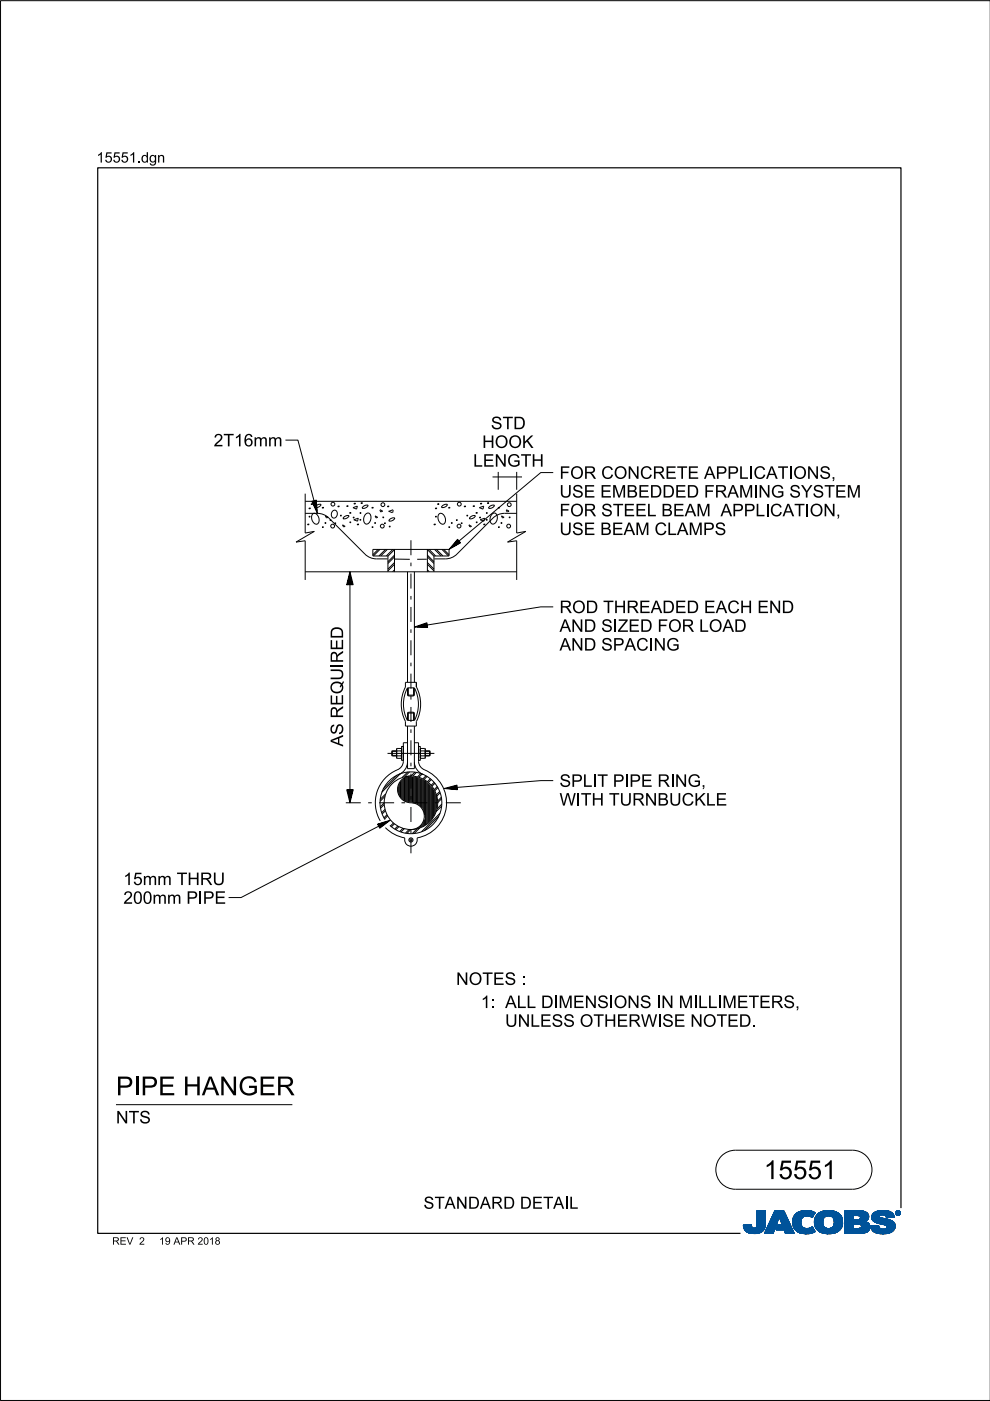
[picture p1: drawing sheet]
<svg xmlns="http://www.w3.org/2000/svg" width="210mm" height="297mm" viewBox="0 0 210 297" stroke-linecap="round" stroke-linejoin="round" font-family="sans-serif">
<defs><g id="words">
<g font-size="4">
<text x="24.6" y="232.2">PI</text>
<text x="29.8" y="232.2">PE H</text>
<text x="42.8" y="232.2">AN</text>
<text x="50.5" y="232.2">GER</text>
<text x="162" y="250">15551</text>
</g>
<g font-size="2.6">
<text x="45.3" y="94.6">2T16mm</text>
<text x="102.2" y="95">H</text>
<text x="104.1" y="91">STD</text>
<text x="104.9" y="95">OOK</text>
<text x="100.3" y="98.9">LEN</text>
<text x="107.5" y="98.9">GTH</text>
<text x="118.6" y="101.5">FOR CON</text>
<text x="135.7" y="101.5">CRETE APPLI</text>
<text x="159.8" y="101.5">CATI</text>
<text x="168.2" y="101.5">ON</text>
<text x="173.7" y="101.5">S,</text>
<text x="118.6" y="105.5">USE EM</text>
<text x="132.8" y="105.5">BEDDED FRAM</text>
<text x="159.8" y="105.5">I</text>
<text x="163.5" y="105.5">G SYSTEM</text>
<text x="118.6" y="113.4">USE BEAM</text>
<text x="118.6" y="109.5">FOR STEELBEAM</text>
<text x="138.8" y="113.4">CLAM</text>
<text x="149.1" y="113.4">PS</text>
<text x="152.8" y="109.5">APPLI</text>
<text x="163.3" y="109.5">CATI</text>
<text x="171.7" y="109.5">ON</text>
<text x="177.2" y="109.5">,</text>
<text x="118.6" y="130">ROD TH</text>
<text x="132.8" y="130">READED EACH</text>
<text x="160.6" y="130">EN</text>
<text x="165.7" y="130">D</text>
<text x="118.6" y="137.9">AN</text>
<text x="118.6" y="134">AN</text>
<text x="123.8" y="137.9">D SPACI</text>
<text x="123.8" y="134">D SI</text>
<text x="131" y="134">ZED FOR LOAD</text>
<text x="138.6" y="137.9">N</text>
<text x="141.2" y="137.9">G</text>
<text x="72.8" y="158.3" transform="rotate(-90 72.8 158.3)">AS REQUIRED</text>
<text x="118.6" y="166.8">SPLI</text>
<text x="126.6" y="166.8">T PI</text>
<text x="133.4" y="166.8">PE RI</text>
<text x="143.1" y="166.8">N</text>
<text x="145.8" y="166.8">G,</text>
<text x="123.1" y="170.8">TH</text>
<text x="129.1" y="170.8">TURN</text>
<text x="139.4" y="170.8">BUCKLE</text>
<text x="26.1" y="191.6">200mm PI</text>
<text x="26.1" y="187.6">15mm TH</text>
<text x="42.4" y="187.6">RU</text>
<text x="43" y="191.6">PE</text>
<text x="96.7" y="208.8">N</text>
<text x="99.4" y="208.8">OTES :</text>
<text x="102" y="213.7">1:ALLDI</text>
<text x="118.4" y="213.7">M</text>
<text x="121.5" y="213.7">EN</text>
<text x="126.6" y="213.7">SI</text>
<text x="130.1" y="213.7">ON</text>
<text x="140.2" y="213.7">N</text>
<text x="143.9" y="213.7">M</text>
<text x="148" y="213.7">L</text>
<text x="153.2" y="213.7">M</text>
<text x="156.2" y="213.7">ETERS,</text>
<text x="107.1" y="217.7">UN</text>
<text x="112.4" y="217.7">LESS OTH</text>
<text x="130.7" y="217.7">ERW I</text>
<text x="140.4" y="217.7">SE N</text>
<text x="149" y="217.7">OTED.</text>
<text x="24.6" y="238.2">N</text>
<text x="27.3" y="238.2">TS</text>
<text x="89.8" y="256.3">STAN</text>
<text x="99.2" y="256.3">DARD DETAI</text>
<text x="120.6" y="256.3">L</text>
</g>
<g font-size="2.2">
<text x="20.5" y="34.5">15551.</text>
<text x="29.9" y="34.5">dgn</text>
</g>
<g font-size="1.6">
<text x="23.8" y="263.9">REV</text>
<text x="29.5" y="263.9">2</text>
<text x="33.7" y="263.9">19APR 2018</text>
</g>
</g></defs>
<g fill="none" stroke="#00539a" stroke-width=".21">
<path d="M157.6 259.8h1.7M157.6 259.9h1.7M157.6 259.9l1.7 .1M157.6 260h1.8M158.1 259.7h1.2M159.3 259.7h-1.7l.1 .7M159.3 259.7h-.9M159.3 259.7l.1 .3M159.4 260l.1 .3M160.4 260l-.2 .3h2M160.5 259.6h1.8M160.5 259.6l-.1 .4"/>
<path d="M160.5 259.7h1.8M160.5 256.7v2.9M160.5 256.9h1.8M160.5 257.5h1.8M160.5 256.7h1.8v2.7M160.5 256.8h1.8M160.5 256.8l1.8 .1M160.5 256.9l1.8 .1M160.5 257h1.8M160.5 257.1h1.8M160.5 257.2h1.8M160.5 257.2l1.8 .1"/>
<path d="M160.5 257.3h1.8M160.5 257.4h1.8M160.5 257.4l1.8 .1M160.5 257.6h1.8M160.5 257.6l1.8 .1M160.5 257.7h1.8M160.5 257.8h1.8M160.5 257.9h1.8M160.5 258h1.8M160.5 258.1h1.8M160.5 258.1l1.8 .1M160.5 258.2h1.8"/>
<path d="M160.5 258.3h1.8M160.5 258.3l1.8 .1M160.5 258.4h1.8M160.5 258.5h1.8M160.5 258.5l1.8 .1M160.5 258.6h1.8M160.5 258.6l1.8 .1M160.5 258.7h1.8M160.5 258.8h1.8M160.5 258.9h1.8M160.5 259h1.8M160.5 259.1h1.8"/>
<path d="M160.5 259.2h1.8M160.5 259.3h1.8M160.5 259.8h1.8M162.2 260h-1.8M162.2 259.9v.3M162.2 259.9h-1.8M162.2 259.8h-1.7M162.3 259.4l-.1 .5M162.3 259.4v-2.7h-1.8v2.9M162.3 259.5h-1.8M162.3 259.6h-1.8M162.3 256.7l-1.8 .1"/>
<path d="M162.3 259.4h-1.8M163.7 258.1h3.1M163.7 258h3.1M163.7 257.9h3M163.8 257.8h2.9M163.8 257.7h2.9M163.8 257.7h2.8M163.9 257.6h2.7M163.9 257.5h2.7M164 257.4h2.5M164 257.3h2.5M164.1 257.2h2.3"/>
<path d="M164.1 257.1h2.3M164.1 257h2.3M164.2 257h2.1M164.2 256.9h2.1M164.2 256.8h2.1M164.3 256.7h1.9l2.2 4.8h-1.9l-.3-.8h-1.7l.4-1h1l-.7-1.7-1.3 3.5h-1.8zM164.5 260h-1.7M164.5 259.9l-1.7 .1M164.5 259.9h-1.7M164.5 259.8l-1.7 .1M164.6 259.8h-1.7M164.6 259.7l-1.7 .1"/>
<path d="M164.6 259.7h-1.7M164.6 259.6h-1.7M164.6 259.5l-1.6 .1M164.7 259.5h-1.7M164.7 259.4l-1.7 .1M164.7 259.4h-1.7M164.7 259.3l-1.6 .1M164.7 259.3h-1.6M164.8 259.2l-1.7 .1M164.8 259.2h-1.7M164.8 259.1l-1.6 .1M164.8 260h2.9"/>
<path d="M164.8 259.1h-1.6M164.8 259.9h2.9M164.8 259l-1.6 .1M164.9 259.9h2.7M164.9 259h-1.7M164.9 259.8h2.7M164.9 258.9h-1.6M164.9 258.8h-1.6M164.9 259.7h2.7M164.9 259.7l-.4 1 3.6 .1M165 258.7h-1.6M165 258.6l-1.6 .1"/>
<path d="M165 258.6h-1.6M165 258.5l-1.6 .1M165 258.5h-1.6M165.1 258.4l-1.6 .1M165.1 258.4h-1.6M165.1 258.3l-1.6 .1M165.1 258.3h-1.6M165.1 258.2l-1.5 .1M165.1 258.2h-1.5M165.2 258.1l-1.6 .1M165.2 258.1h-1.6M165.2 258l.7 1.7h-1"/>
<path d="M165.2 258l.7 1.7M165.3 258.1h1.5M165.3 258.1l1.6 .1M165.3 258.2h1.6M165.3 258.2l1.6 .1M165.3 258.3h1.6M165.4 258.3l1.6 .1M165.4 258.4h1.6M165.4 258.4l1.6 .1M165.4 258.5h1.6M165.4 258.5l1.7 .1M165.4 258.6h1.7"/>
<path d="M165.5 258.6l1.6 .1M165.5 258.7h1.6M165.5 258.8h1.7M165.5 258.9h1.7M165.6 258.9h1.6M165.6 259h1.7M165.6 259l1.7 .1M165.6 259.1h1.7M165.6 259.1l1.7 .1M165.7 259.2h1.7M165.7 259.2l1.7 .1M165.7 259.3h1.7"/>
<path d="M165.7 259.3l1.7 .1M165.7 259.4h1.7M165.8 259.4l1.7 .1M165.8 259.5h1.7M165.8 259.5l1.7 .1M165.8 259.6h1.7M166.2 256.7l2.2 4.8M166.2 256.8l-1.9-.1-2.2 4.8h1.8l1.3-3.5M168 258.9l.4 1.5M168 258.9h1.8M168 259h1.8M168 259.1h1.8"/>
<path d="M168 259.2h1.8M168 259.2l1.8 .1M168 259.3h1.8M168 259.3l1.8 .1M168.1 259.4h1.8M168.1 259.5h1.7M168.1 259.4l1.7 .1M168.1 259.5l1.8 .1M168.1 259.6h1.8M168.1 259.7h1.8M168.1 259.7l1.8 .1M168.1 259.8h1.8"/>
<path d="M168.1 259.8l1.8 .1M168.2 260h1.8M168.2 259.9h1.8M168.3 258l-.3 .9M168.9 257.3l-.6 .7M169.1 257.1h3.6M169.2 257h3.4M169.4 256.9h3.1M169.5 256.9h2.9M169.8 256.8h2.4M169.8 259.1a1.33 1.33 0 0 0 .8 1.4 1.33 1.33 0 0 0 1.5-.3l.2-.1M169.8 259.1h-1.8"/>
<path d="M169.8 259l-1.8 .1M169.9 258.8l-1.9 .1M169.9 258.8h-1.9M169.9 258.7h-1.9M169.9 258.6h-1.8M169.9 258.6l-1.9 .1M169.9 258.5l-1.8 .1M169.9 258.5h-1.8M169.9 258.4l-1.8 .1M170 258.4h-1.9M170 258.4l-.2 .7M170 258.3l-1.8 .1"/>
<path d="M170 258.3h-1.8M170 258.2l-1.8 .1M170.1 258.2h-1.9M170.1 258.1l-.1 .3M170.1 258.1l-1.9 .1M170.2 258.1h-2M170.3 258h-2.1M170.3 256.7l-1.4 .5M170.3 256.7h1.5M170.3 256.7a4 4 0 0 1 2.5 .4M170.4 258h-2.1M170.4 257.9h-2.1"/>
<path d="M170.6 257.8l-2.3 .1M170.6 257.9l-.5 .2M170.8 257.8h-2.5M171.4 257.8h1M171.5 256.7l-1.7 .1M171.5 256.7l.6 .1M171.7 257.8h.7M171.8 257.9h.6M171.9 258h.4M172.1 258.1h.2M172.2 258.1h.1M172.3 258h-.3"/>
<path d="M172.4 257.7l-4 .1M172.5 257.7h-4.1M172.5 257.6l-4 .1M172.5 257.6h-4M172.6 257h-3.3M172.6 257.5l-4.1 .1M172.6 257.5h-4M172.6 257.4l-4 .1M172.7 257.4h-4M172.7 259h1.8M172.7 259.2h1.8M172.7 259.3h1.8"/>
<path d="M172.7 259.3l1.8 .1M172.7 259.4h1.8M172.7 257.3l-3.9 .1M172.7 259.5h1.8M172.7 259.5l1.8 .1M172.7 259.6h1.8M172.7 259.7h1.8M172.7 258.6h1.8M172.7 257.3h-3.9M172.8 259.8h1.8M172.8 257.2l-3.9 .1M172.8 259.9h1.8"/>
<path d="M172.8 259.9l.3 .6M172.8 259.8l1.8 .1M172.8 259.9l1.8 .1M172.8 257.2h-3.9M172.8 260h1.8M172.8 257.1l-.6 1.1a1.75 1.75 0 0 0-1.6-.3M172.9 257.1l-3.9 .1M173 257.8h2.3M173 257.8l-.3 1.3h1.8M173 257.8h5.3M173.1 257.7h5.2M173.1 257.7h5.1"/>
<path d="M173.1 257.6h5.1M173.2 257.6h4.9M173.2 257.5h4.8M173.4 257.4h4.6M173.4 257.4h4.5M173.5 257.3h4.4M173.6 257.2l4.2 .1M173.6 257.2h4.1M173.7 257.1l4 .1M173.8 257.1h3.8M173.9 257h3.5M174 257h3.3"/>
<path d="M174.1 256.9h3.2M174.2 256.9h2.8M174.4 256.8h2.6M174.5 259h-1.8M174.5 259.2a1.15 1.15 0 0 0 1.3 1.3M174.5 259.2l-1.8-.1 .1 .8M174.5 258.9l-1.8 .1M174.5 258.9h-1.8M174.5 258.8l-1.8 .1M174.5 258.7l-1.8 .1M174.5 258.7h-1.8M174.5 258.6l-1.8 .1"/>
<path d="M174.5 258.5l-1.8 .1M174.6 258.5h-1.9M174.6 256.8h1.9M174.6 258.4l-.1 .8M174.6 258.4h-1.8M174.6 258.4l-1.9 .1M174.6 258.3l-1.8 .1M174.6 258.3h-1.8M174.7 258.2h-1.9M174.7 258.1l-.1 .3M174.8 258.1l-2 .1M174.8 258.1h-1.9"/>
<path d="M174.9 256.7a3.2 3.2 0 0 1 3.6 1.4l.1 .8-.1 1.1M174.9 258l-1.9 .1M175 258h-2M175.1 257.9l-.4 .2M175.1 257.9h-2.1M175.2 257.9h-2.2M175.3 257.8l-.2 .1M175.5 256.7h.7M175.7 257.8h-.4M175.7 257.8l.6 .1M176 257.8h2.4M176.2 257.9h2.2"/>
<path d="M176.3 257.9l.5 .5M176.4 258h2M176.4 256.7h-1.5a2.68 2.68 0 0 0-1.9 1.1M176.5 258l2 .1M176.5 258.1h2M176.6 258.1h1.9M176.6 258.2h1.9M176.7 258.2l1.8 .1M176.7 258.3h1.8M176.7 258.3l1.9 .1M176.7 259.9h1.8M176.7 258.4h1.9"/>
<path d="M176.8 258.4l.1 .5M176.8 258.4l1.8 .1M176.8 258.5h1.8M176.8 258.6h1.8M176.9 259.4h1.8M176.9 259.2l1.8 .1M176.9 259.1h1.8M176.9 259.2h1.8M176.9 258.9v.3M176.9 259.2a1.11 1.11 0 0 1-1.1 1.3M176.9 259h1.8M176.9 258.9h1.8"/>
<path d="M176.9 258.8h1.7M176.9 258.8l1.8 .1M176.9 258.7h1.7M176.9 259.3h1.8M176.9 259.3l1.8 .1M178 257.4l-4.7 .1M178.4 257.9h-2.1l.5 .5M178.5 259.7l-1.7 .1M178.5 259.8l-1.8 .1M178.5 259.8h-1.7M178.5 260l-.2 .5M178.5 259.9l-1.8 .1"/>
<path d="M178.5 260h-1.8M178.6 259.7h-1.8M178.6 258.5l-1.8 .1M178.6 259.6h-1.8M178.6 259.5l-1.8 .1M178.6 259.5h-1.8M178.7 259.4h-1.8M179.1 259.7h1.8M179.1 259.5h5.2M179.1 256.9h4.4M179.1 257.5h5M179.1 256.8h4"/>
<path d="M179.1 256.8h3.4M179.1 257h4.5M179.1 257.1h4.7M179.1 257.1l4.7 .1M179.1 257.2h4.8M179.1 257.2l4.8 .1M179.1 257.3h4.8M179.1 257.3l4.9 .1M179.1 257.4h4.9M179.1 257.4l5 .1M179.1 257.6h5M179.1 257.6l5 .1"/>
<path d="M179.1 257.7h5M179.1 257.7l1.8 .1M179.1 257.8h1.8M179.1 257.9h1.8M179.1 258h1.8M179.1 258.1h1.8M179.1 258.2h1.8M179.1 258.3h1.8M179.1 258.4h1.8M179.1 258.5h1.8M179.1 258.5l1.8 .1M179.1 258.6h4.8"/>
<path d="M179.1 258.7h4.7M179.1 258.7h4.6M179.1 258.8h4.5M179.1 258.9h4.5M179.1 258.9h4.3M179.1 259h4.4M179.1 259l4.5 .1M179.1 259.1h4.6M179.1 259.1l4.7 .1M179.1 259.2h4.8M179.1 259.2l4.9 .1M179.1 259.3h5"/>
<path d="M179.1 259.3l5.1 .1M179.1 259.4h5.1M179.1 259.4l5.1 .1M179.1 259.5l1.8 .1M179.1 259.6h1.8M179.1 259.8h1.8M179.1 259.9h1.8M179.1 260h1.8M180.9 257.7v.9M181.8 259.5h-.9v1v-1M181.8 259.5h.2M181.8 259.5l.8 .3"/>
<path d="M182.1 257.7l2.1 .1M182.2 257.8h2M182.2 259.5l2.1 .1M182.3 258.5h1.7M182.3 258.5l-1.4 .1M182.3 257.9h1.9M182.4 257.9h1.8M182.4 257.9v.1M182.4 257.9l-.4-.2h-1.1v.9M182.4 258h1.8M182.4 258v.3M182.4 258.3l-.1 .2"/>
<path d="M182.4 259.6h1.9M182.4 258.1h1.8M182.4 258.1l1.8 .1M182.4 258.2h1.8M182.5 259.7h1.9M182.5 256.9l1.1 .1M182.5 259.7l1.9 .1M182.6 259.8h1.8M182.6 259.8v.4l-.2 .2M182.7 259.9h1.7M182.9 256.8h-3.8v4.7M183.3 256.9l-4.2-.1v4.7"/>
<path d="M183.6 257l.4 .4M183.9 259.2l.2 .2M184 258.5l-2.1 .1M184 258.5h-1.8M184 257.4l.1 .2M184.1 258.4l-.8 .6 .6 .2M184.1 258.4h-1.8M184.1 258.3l-1.7 .1M184.1 258.3h-1.7M184.1 257.6l.1 .6M184.1 258.2l-1.7 .1M184.1 259.4l.3 .5v.6"/>
<path d="M184.2 258.2l-.1 .2M184.2 258h-1.8M184.4 259.9h-1.7M184.5 260h-1.8M184.6 259.9v.2M184.6 259.9h1.7M184.6 260h1.7M184.8 258.1h1.7M184.8 258l.2 .7M184.8 258h1.7M184.8 258.3h2.5M184.8 258.3l2.8 .1"/>
<path d="M184.8 258.1l1.8 .1M184.8 258.2h2M184.8 258.4h3M184.8 258.4l3.2 .1M184.9 258.2l2.1 .1M184.9 257.6h4.6M184.9 258.5h3.4M184.9 258.5l3.6 .1M184.9 258.6h3.7M184.9 257.5h4.5M185 257.5h4.4M185 258.6l3.7 .1"/>
<path d="M185 258.7h3.9M185 258.7l.6 .4M185 257.4h4.3M185 257.4h4.4M185.1 258.7l3.9 .1M185.1 258.8h.7M185.1 257.3h4.1M185.2 258.9h.6M185.2 258.9l4.1 .1M185.3 257.2h3.9M185.3 259h4M185.3 257.1l3.8 .1"/>
<path d="M185.4 257.1h3.7M185.4 259l4 .1M185.5 257h3.5M185.5 259.1h4M185.6 259.1l3.9 .1M185.6 259.1l.5 .2M185.7 259.2h3.9M185.7 256.9h3M185.8 259.2l3.8 .1M185.8 258.9h3.4M185.9 258.8h3.2M185.9 256.8h2.7"/>
<path d="M185.9 256.8l-.8 .5-.3 .7M185.9 256.8l.7-.1a3.3 3.3 0 0 1 2.7 .6h-4.2M186 259.3h3.6M186.1 256.8h2.3M186.1 259.4h3.6M186.1 259.3l1.5 .4 .4 .2M186.3 259.8l-.5 .1M186.3 259.8l-1.7 .1M186.3 259.8v.3M186.3 259.4h3.4M186.4 257.9h-1.6M186.4 257.9l.1 .1"/>
<path d="M186.5 257.9h-1.7M186.5 257.8h-1.7M186.5 258v.1M186.5 257.8l-.1 .1M186.5 257.7h-1.6M186.5 259.4l3.2 .1M186.5 258.1l.1 .1M186.6 257.6l-1.7 .1M186.6 258.2l.4 .1M186.7 256.7h.8M186.7 259.5h3M186.8 257.6h-1.9"/>
<path d="M186.9 259.5l2.9 .1M187 258.3l1.7 .4 .9 .6M187.2 259.6h2.6M187.4 259.7h2.4M187.4 257.6h2.1M187.6 257.6l1.9 .1M187.6 259.7h2.2M187.6 257.7h2M187.7 257.7a1.07 1.07 0 0 0-1.2 .1M187.7 257.7l.1 .1M187.7 257.8h1.9M187.8 257.8h1.7"/>
<path d="M187.8 256.7h-1.3M187.8 257.8l.1 .4M187.8 257.9h1.7M187.8 257.9h1.8M187.9 258h1.7M187.9 258l1.7 .1M187.9 258.1h1.1M187.9 258.1h1.7M187.9 259.9h1.9M188 259.9l.1 .2M188 260h1.8M188.1 257h-2.6"/>
<path d="M188.2 257h.6M188.7 256.9h-2.9M189.3 257.3l.3 .8-1.7 .1M189.6 259.3l.2 .4v.6M189.8 259.9l-1.8 .1M189.8 259.8h-2.1M189.8 259.8h-1.9M189.9 257.2v.1M189.9 257.1h.1M189.9 257.2h.1M189.9 257.3h.1M189.9 257.3l.2 .3"/>
<path d="M190 257.4h.1M190 257.4l.1 .1M190 257.5h.2M190 257.2v.1M190 257.2l.2 .3M190 257.3l.2 .2M190 257.1h-.1M190 257h-.1M190.1 257h-.2M190.1 257.5l.2 .1M190.1 256.9h-.1M190.1 257.6h.6"/>
<path d="M190.2 256.8l-.1 .1M190.2 257.5l.2 .1M190.2 257.5l-.1 .1M190.2 257.6h.4M190.2 256.9h.4M190.2 256.9h.4l-.1 .3 .2 .3-.3-.3-.2 .3zM190.2 256.9v.6l.1-.3 .3 .3M190.2 257h.4M190.2 257.1h.1M190.2 257.1h.5M190.2 257.2h.5M190.2 257.2l.3 .1"/>
<path d="M190.2 257.3h.1M190.2 257.4h.1M190.2 257.4l.1 .1M190.2 256.8h-.1M190.3 257h.2v.1l-.2 .1zM190.3 257v.2M190.3 257h-.1M190.4 257.2l.2 .3M190.4 257.6h.1M190.4 256.8h-.2l-.2 .4M190.4 256.7a.5 .5 0 0 1 .5 .5 .5 .5 0 0 1-.5 .5M190.4 256.8l.4 .2v.2"/>
<path d="M190.4 256.7a.5 .5 0 0 0-.5 .5 .5 .5 0 0 0 .5 .5l-.3-.1M190.4 256.8l.3 .1 .1 .3M190.4 256.7l-.4 .2-.1 .3M190.4 256.7v.1M190.4 257.6v.1M190.4 256.7l.3 .1 .2 .4M190.4 257h-.1l.1 .2M190.4 257l.2 .1-.2 .1M190.4 257h.1M190.5 257.3h.1M190.5 257.3l.1 .1M190.5 257.2l.2 .3"/>
<path d="M190.5 257.4h.1M190.5 257.1h.2M190.5 257.4l.2 .1M190.5 257l-.1 .2M190.5 256.7h-.3M190.6 257.5h.2M190.6 256.8h.1M190.6 257.1l-.1 .1M190.7 257.1h-.1M190.7 257.1l-.2 .1M190.7 257.1l-.5-.2v.6l.1-.3M190.7 257h-.1"/>
<path d="M190.7 256.8l.1 .1M190.7 256.8h-.6M190.7 256.9h.2M190.8 257h.1M190.8 257.6h-.2M190.8 257.2v.2l-.4 .2M190.8 257.2l-.1 .3-.3 .1M190.8 257.1h.1M190.8 257.2h.1M190.9 257.4l-.2 .1M190.9 257.4h-.1M190.9 257.3l-.1 .1"/>
<path d="M190.9 257.3h-.1M190.9 257.2h.1M190.9 257.2l-.1 .3-.4 .2M190.9 257.1h-.1M157.7 260.1h1.7M157.7 260l1.7 .1M157.7 260.2h1.8M157.7 260.2l1.8 .1M157.7 260.3h1.8M157.7 260.3l1.9 .1M157.7 260.4h4.4M157.7 260.4l.4 .5"/>
<path d="M157.7 260.4l4.4 .1M157.8 260.5h4.3M157.8 260.6h4.3M157.8 260.7h4.2M157.9 260.7h4.1M157.9 260.8h4M158 260.8h3.9M158 260.9h3.9M158.1 260.9h3.3M158.1 261h3.6M158.2 261h3.5M158.3 261.1h3.2"/>
<path d="M158.4 261.2h3.1M158.5 261.2h2.9M158.6 261.3h2.7M158.7 261.4h2.4M158.8 261.4h2.1M159.1 261.5h1.6M159.5 260.3l.3 .1 .4-.1M159.7 261.5h.7M160.9 261.4h.1M161.5 260.9h.2M161.6 261.1h-3.3M162.1 260.3l-2 .1"/>
<path d="M162.2 260.2l-1.9 .1M162.2 260.2a2.25 2.25 0 0 1-2.8 1.3l-.9-.2-.4-.4M162.2 260.2h-1.9M162.2 260.1l-1.8 .1M162.2 260.1h-1.8M162.2 260l-1.8 .1M164 261.4h-1.9M164 261.3l-1.9 .1M164 261.3h-1.8M164 261.2l-1.8 .1M164 261.2h-1.8M164.1 261.1l-1.9 .1"/>
<path d="M164.1 261.1h-1.8M164.1 261l-1.8 .1M164.1 261h-1.8M164.1 260.9l-1.8 .1M164.2 260.9h-1.8M164.2 260.8l-1.8 .1M164.2 260.8h-1.8M164.2 260.7l-1.8 .1M164.2 260.7h-1.7M164.2 260.6l-1.7 .1M164.3 260.6h-1.8M164.3 260.5h-1.8"/>
<path d="M164.3 260.4l-1.7 .1M164.3 260.4h-1.7M164.3 260.3l-1.7 .1M164.4 260.3h-1.8M164.4 260.2l-1.7 .1M164.4 260.2h-1.7M164.4 260.1l-1.7 .1M164.4 260.1h-1.7M164.5 260l-1.8 .1M164.5 260.7h3.5M164.6 260.7h3.4M164.6 260.6h3.4"/>
<path d="M164.6 260.5h3.4M164.6 260.5h3.3M164.6 260.4h3.3M164.7 260.4h3.2M164.7 260.3h3.2M164.7 260.3h3.1M164.7 260.2h3.1M164.8 260.1h3M164.8 260.1h2.9M166.3 260.8h1.8M166.3 260.8l1.8 .1M166.3 260.9h1.8"/>
<path d="M166.3 260.9l1.8 .1M166.3 261h1.9M166.3 261l1.9 .1M166.4 261.1h1.8M166.4 261.1l1.8 .1M166.4 261.2h1.9M166.4 261.2l1.9 .1M166.4 261.3h1.9M166.5 261.3l1.8 .1M166.5 261.4h1.9M166.5 261.5h1.9M166.5 261.5l-.3-.8 .3 .8h1.9"/>
<path d="M168.2 260l1.9 .1M168.2 260.1h1.9M168.2 260.1l1.9 .1M168.2 260.2h2M168.3 260.2l2 .1M168.3 260.3h2.1M168.3 260.3l2.2 .1M168.3 260.4h2.5M168.4 260.4l.6 .7M168.4 260.4l4.1 .1M168.5 260.5h4M168.5 260.6h4"/>
<path d="M168.6 260.7h4M168.6 260.7l4 .1M168.7 260.8h3.9M168.7 260.8l4 .1M168.8 260.9h3.9M168.9 260.9l3.8 .1M168.9 261h3.9M169 261l3.8 .1M169 261.1h3.9M169 261.1a4.2 4.2 0 0 0 3.8 0M169.1 261.1h3.8M169.2 261.2h3.5"/>
<path d="M169.3 261.3h3.2M169.5 261.4h2.8M169.6 261.4h2.6M170 261.5h2M170.6 261.6h.4M171.5 260.4h.9M171.6 260.4h.8M171.8 261.5h-1.5M171.8 260.3h.6M172 260.3h.3M172 260.2h.3M172.1 260.2h.2"/>
<path d="M172.2 260.1h.1M172.3 260.1l.6 1M172.6 261.2l-3.3 .1M172.8 260.1h1.9M172.9 260.1l1.9 .1M172.9 260.2h1.9M172.9 260.2l2 .1M172.9 260.3h2.2M173 260.3l2.1 .1M173 260.4h2.4M173 260.4h5.3M173.1 260.5h5.2"/>
<path d="M173.1 260.5l.7 .6 .8 .4M173.1 260.6h5.2M173.2 260.6h5M173.3 260.7h4.9M173.3 260.7h4.8M173.3 260.8h4.7M173.4 260.9h4.5M173.5 260.9h4.4M173.5 261h4.3M173.6 261h4.2M173.7 261.1h4M173.8 261.1h3.8"/>
<path d="M173.8 261.2h3.7M174 261.2h3.4M174.2 261.4h2.9M174.3 261.4h2.7M175.1 261.5h1.4M175.3 261.6h.4M176.6 260.2h1.9M177 261.4l-1 .2-1.4-.1h2.2M177.3 261.3h-3.3M178.1 260.8h-4.8M178.3 260.5l-.6 .6-.7 .3M178.3 260.4h-2.2"/>
<path d="M178.4 260.3l-2.2 .1M178.4 260.3h-2l-.6 .2M178.5 260.2l-2.1 .1M178.5 260.2h-2M178.5 260.1h-1.9M178.5 260l-1.9 .1M179.1 261.5h3.4M179.1 260.1h1.8M179.1 260.1l1.8 .1M179.1 260.2h1.8M179.1 260.2l1.8 .1M179.1 260.3h1.8"/>
<path d="M179.1 260.4h1.8M182.3 260.4h2.1M182.4 260.4h2M182.4 260.4l-.6 .1M183.1 261.4l-4 .1M183.4 261.3l-4.3 .1M183.5 261.3h-4.4M183.7 261.3h-.1M183.7 261.2l-4.6 .1M183.8 261.2h-4.7M183.9 261.1l-4.8 .1M184 261.1h-4.9"/>
<path d="M184 261l-4.9 .1M184.1 261l-.8 .4-1.1 .1M184.1 261h-5M184.1 260.9l-5 .1M184.2 260.9h-5.1M184.2 260.8l-5.1 .1M184.3 260.8h-5.2M184.3 260.7l-5.2 .1M184.3 260.7h-5.2M184.4 260.6l-5.3 .1M184.4 260.6h-5.3M184.4 260.5h-5.3"/>
<path d="M184.4 260.5l-.3 .5M184.4 260.4l-5.3 .1M184.5 260l-1.8 .1M184.5 260.2l-2 .1M184.5 260.3h-2M184.5 260.1h-1.9M184.5 260.2h-1.9M184.6 260l1.7 .1M184.6 260.1l.1 .3M184.6 260.1h1.8M184.6 260.2h1.8M184.6 260.1l1.8 .1"/>
<path d="M184.6 260.2l1.8 .1M184.7 260.3h1.8M184.7 260.3l1.8 .1M184.7 260.4a2.52 2.52 0 0 0 2.7 1.2M184.7 260.4h1.9M184.7 260.5h2M184.7 260.5h2.1M184.8 260.6h2.1M184.8 260.6h4.8M184.8 260.7h4.7M184.9 260.8h4.6M184.9 260.8h4.5"/>
<path d="M185 260.9h4.4M185.1 260.9h4.3M185.1 261h4.3M185.2 261.1h4M185.2 261.1h3.9M185.3 261.2h3.7M185.4 261.2h3.5M185.5 261.3h3.4M185.7 261.3h3.1M185.8 261.4h2.7M185.9 261.5h2.4M186.3 260.1a1.08 1.08 0 0 0 1.4 .5"/>
<path d="M186.4 261.5h1.6M186.6 261.6h.9M188 260.4h1.8M188 260.4l-.3 .2M188.1 260.3h1.7M188.1 260.1l-.1 .3M188.1 260.2h1.7M188.3 261.5l-.9 .1M188.9 261.3l-.6 .2M189.3 261.1h-4.1M189.4 260.9l-.5 .4M189.6 260.7h-4.8"/>
<path d="M189.7 260.6h-2M189.7 260.5h-1.9M189.7 260.5h-1.8M189.7 260.4h-1.7M189.7 260.3h-1.6M189.8 260.2h-1.7M189.8 260.3l-.4 .6M189.8 260.1h-1.7M189.8 260h-1.7"/>
<circle cx="190.4" cy="257.2" r=".51"/>
<circle cx="190.4" cy="257.2" r=".42"/>
</g>
<g fill="none" stroke="#000" stroke-width=".21">
<path d="M210 .1h-209.9v296.8h209.9M60.5 93.3h2.7l3.6 13.6-.2-.3 .2-.1 .1 .8-.4-.8 .4-.1 .1 1.4-.6-1.4 .6-.2 .2 2.1-.9-2 .8-.3 .2 2.8-1.2-2.5 1-.3M64.7 108.8l3 .1 1.3 .4 .7 .6 8 7.9 .8 .4 .9 .3h2.8M64.7 106.3h44.9M64.7 104.7v8.3l1.9-.3-3.8 2.2 1.9-.3v8.4M65.3 111.2h.2zM65.6 107.8h.2zM66 106.8l.3 .1zM66.2 109l.3-.2a1.32 1.32 0 0 1 1.1 1 1.32 1.32 0 0 1-.4 1.3 1.36 1.36 0 0 1-1-2.1zM67 107.2l.6-.3 .4 .1a.98 .98 0 0 1-1.2 .5zM68.4 107.6h.2zM69 109.4l.6 .3-.4 .1z"/>
<path d="M70.6 108.3a.63 .63 0 0 1 .8 0 .63 .63 0 0 1 .1 .8 .66 .66 0 0 1-.8 .7 .66 .66 0 0 1-.4-.9zM71.7 107.3l.2 .1zM72.6 111.3l.6 .3-.4 .1zM73 109.6l.6-.3 .4 .1a.98 .98 0 0 1-1.2 .5zM73.6 107.3h.2zM74.2 108.7h.2zM74.8 107.6l1-.3-.2 .6zM75 110.2l1-.3-.2 .6zM75.1 106.7l.3 .1zM75.8 111.2h.2zM76.6 106.6h.2zM77 107.4l.6-.3 .4 .1a.98 .98 0 0 1-1.2 .5z"/>
<path d="M77.5 109l.6-.2a1.32 1.32 0 0 1 .5 1.3 1.32 1.32 0 0 1-1 1 1.35 1.35 0 0 1-.1-2.1zM78.9 107.6h.2zM79.5 109.4l.6 .3-.4 .1zM80.2 116.5l-1.1 1.1M80.5 108.1l.3 .5M80.6 116.5l-1.4 1.4M80.6 108.1l.5 .3M81.1 108.4l-.3 .1M81.7 116.5l-1.3 1.4M82.1 116.5l-1.4 1.4M82.2 107.3l.3 .1zM82.3 117.9l1.3-1.4v4.7"/>
<path d="M82.4 108.4l.8 .3M82.7 110.1l.6-.3 .4 .1a.98 .98 0 0 1-1.2 .5zM83.3 116.5l-1.4 1.4M83.4 108.1l-1 .3M83.4 108.2l-.2 .5M83.6 119.6l-1.3 1.4M83.6 118.1l-1.3 1.4M83.6 119.3l-1.3 1.4M83.6 117.7l-1.3 1.4M90.6 119.6l1.4 1.4M90.6 118.1l1.4 1.4M90.6 119.3l1.4 1.4"/>
<path d="M90.6 117.7l1.4 1.4M91 116.5l1.3 1.4M92 117.9l-1.4-1.4v4.7M92.1 111.2h.2zM92.1 118.5h2.3M92.1 116.5l1.4 1.4M92.3 107.8h.3zM92.5 116.5l1.4 1.4M92.8 106.8l.3 .1zM93 109l.3-.2a1.32 1.32 0 0 1 1.1 1 1.32 1.32 0 0 1-.4 1.3 1.36 1.36 0 0 1-1-2.1zM93.7 116.5l1.4 1.4M93.8 107.2l.6-.3 .4 .1a.98 .98 0 0 1-1.2 .5z"/>
<path d="M94.1 116.5l1.1 1.1M95.2 107.6h.2zM98.5 107.3l.2 .1zM99.4 111.3l.6 .3-.4 .1zM99.8 109.6l.6-.3 .4 .1a.98 .98 0 0 1-1.2 .5zM100.3 107.3h.3zM101 108.7h.2zM101.6 107.6l1-.3-.2 .6zM101.8 110.2l1-.3-.2 .6zM101.9 106.7l.3 .1zM102.6 111.2h.2zM103.4 106.6h.2z"/>
<path d="M103.8 107.4l.6-.3 .4 .1a.98 .98 0 0 1-1.2 .5zM104.3 109l.6-.2a1.32 1.32 0 0 1 .5 1.3 1.32 1.32 0 0 1-1 1 1.35 1.35 0 0 1-.1-2.1zM104.4 101.1h6.3M105.6 100.1v3.7M105.7 107.6h.2zM106.3 109.4l.6 .3-.4 .1zM107.3 108.1l.2 .5M107.3 108.1l.6 .3M107.9 108.4l-.3 .1M109.6 108.8l-3.1 .1-1.3 .4-.7 .6-8 7.9-1.2 .6-.9 .1M109.6 100.1v3.7M109.6 104.7v8.3l1.9-.3-3.9 2.2 2-.3v8.4"/>
<path d="M117.3 100.2h-2.6l-17.9 15 .2-.3 .1 .1-.7 .5 .6-.7 .3 .3-1.2 .7 .9-1.1 .5 .4-1.8 1 1.3-1.6 .6 .6-2.4 1.4 1.8-2.2 .6 .8M64.7 121.2h44.9M73.5 124h1.4l-.7-2.8-.7 2.8 1.2-.1-.5-2.1-.6 2.1 .9-.1-.3-1.5-.4 1.4h.6l-.2-.9-.2 .8h.3l-.1-.3v.7M74.2 121.2v49M82.3 121.2v-3.3h-3.2v-1.4h16.1v1.4h-3.2v3.3M83.6 120.8l-.4 .4M86.4 121.2v23.4M87.9 121.2v23.5M90.6 120.8l.4 .4M117.3 128.7h-2.6l-24.8 3.9 .3-.1 .1 .2h-.8l.8-.3 .1 .4h-1.4l1.3-.5 .3 .6h-2.1l1.9-.7 .3 .8h-2.8l2.6-1 .2 1M82.2 159.7h9.9M83.1 159.3v.9"/>
<path d="M83.1 159.3h1M83.2 159.2h.9M83.2 159.2v1.1M83.2 159.2l-.1 .1M84.2 159.2h.8M84.2 158.7h.8M84.2 158.7v.5M84.2 159.2l-.1 .5 .1 .6M84.2 158.7l-.1 .1v1.9l.1 .1M85 158.7v.5M85 159.2l.1 .5-.1 .6M85 158.7l.1 .1-.1 2"/>
<path d="M85.1 158.3h.4v2.9h-.4zM86.4 145.9a7.5 7.5 0 0 0 0 6.8M86.4 153.9v9.1h1.4M86.4 147.4h1.5M86.4 151.2h1.5M86.4 147.4l.2 .2M86.4 157.5h-.9v3.9a1.98 1.98 0 0 1-1.3 1.8M86.6 147.6h1.1M86.6 145.8v1.8M86.6 151v1.7M86.6 151h1.1M86.6 151l-.2 .2"/>
<path d="M87.7 145.8v1.8M87.7 151v1.7M87.7 151l.2 .2M87.9 145.8v1.6M87.9 151.2v1.5M87.9 147.4l-.2 .2M87.9 145.8h-1.5v1.6M87.9 157.5h.8v3.9a1.98 1.98 0 0 0 1.4 1.8M87.9 153.9v9.1M87.9 145.9a7.5 7.5 0 0 1 0 6.8h-1.5v-1.5M88.3 145.7v-1h-2.3v1a8 8 0 0 0 0 7.2v1h2.3v-1M88.3 145.7a8 8 0 0 1 0 7.2"/>
<path d="M88.7 158.3h.4v2.9h-.4zM89.2 158.7v.5M89.2 159.2l-.1 .5 .1 .6M89.2 158.7l-.1 .1v1.9l.1 .1M89.2 159.2h.9M89.2 158.7h.9M90.1 158.7v.5M90.1 159.2l.1 .5-.1 .6M90.1 158.7l.1 .1v1.9l-.1 .1M90.2 159.2h.9M90.2 159.3h1M91.1 159.2v1.1"/>
<path d="M91.1 159.2l.1 .1M91.2 159.3v.9M74.2 167.4v.7l-.1-.2 .3-.1-.2 .8-.2-.9h.6l-.4 1.4-.3-1.4 .9-.2-.6 2.1-.5-2.1 1.2-.1-.7 2.8-.7-2.8h1.4M80.1 174.7l.4 .9 2.2-1.7-2.6 .8 .4 .7 1.7-1.2-2 .6 .4 .5 1.2-.9-1.4 .4 .2 .4 .7-.6-.8 .3 .2 .1 .2-.2-29.8 15.5h-2.6M81.5 170.6l-.8 .8M81.5 170.2l-.9 .8M81.6 168.9l-1 1M81.6 171.6l-.7 .7M81.6 173.8a6.6 6.6 0 0 1 4.6-10.1 6.6 6.6 0 0 1 7.2 8.5 6.6 6.6 0 0 1-10.7 2.8M81.7 171.9l-.7 .7M81.8 168.3l-1.2 1.2M82.1 172.7l-.7 .7"/>
<path d="M82.2 173l-.6 .6M83.1 160.2h1M83.1 160.2l.1 .1M83.2 160.3h.9M83.4 174.5l-.6 .6M83.6 174.7l-.6 .6M84.2 163.2a7.6 7.6 0 0 0-3.6 10.8M84.2 160.8h.8M84.2 160.3h.8M84.2 160.3v.5M84.3 164.3l-3.1 3M84.3 175.1l-.6 .7"/>
<path d="M84.4 166.8v1.2M84.6 166.3v2.3M84.6 175.3l-.6 .6M84.7 166v2.8M84.9 164l-3.9 4M84.9 165.7v3.4M85 160.3v.5M85.1 165.5v3.7M85.3 165.3v4.1M85.4 165.2v4.4M85.5 175.6l-.7 .7M85.6 165.1v4.6"/>
<path d="M85.7 175.7l-.7 .7M85.8 164.9v4.9M85.9 164.8v5.1M86.1 164.8v5.2M86.3 164.7v5.3M86.4 161.6a2.85 2.85 0 0 1-1.9 2.6M86.4 163.7l-1.1 1.1M86.4 164.7v5.3M86.6 164.7v5.3M86.8 175.9l-.8 .7M86.8 164.7v5.3M86.8 163.7l-1 1"/>
<path d="M87 164.7v5.4M87.1 175.9l-.8 .8M87.1 164.7v5.4M87.3 164.7v5.4M87.5 164.7v5.4M87.6 164.7v5.5M87.8 164.7v5.5M87.9 161.6a2.85 2.85 0 0 0 1.9 2.6M88 163.7l-.8 .8a2.87 2.87 0 0 0-2.9 3.1 2.87 2.87 0 0 0 3.3 2.6 2.83 2.83 0 0 1 2.4 3.1 2.83 2.83 0 0 1-2.9 2.6M88 164.7v5.5M88.1 164.7v5.6M88.3 163.7l-.8 .8"/>
<path d="M88.3 164.8v5.6M88.5 175.7l-1.1 1M88.5 164.8v5.6M88.5 175.5v.1M88.7 164.8v5.8M88.7 175.4v.2M88.8 164.9v5.8M88.8 175.3v.2M89 175.5l-1.2 1.2M89 165v5.8M89 175.2v.3M89.2 165.1v5.9"/>
<path d="M89.2 175.1v.3M89.2 160.3v.5M89.2 160.8h.9M89.2 160.3h.9M89.2 164l-.7 .7M89.3 165.1v6.1M89.3 175v.3M89.5 165.2v6.2M89.5 174.7v.6M89.5 164.1l-.7 .7M89.7 165.3v6.4M89.7 174.4v.8"/>
<path d="M89.8 165.4v6.6M89.8 174.1v1M90 165.4v7.4M90 173.7v1.3M90.1 163.2a7.6 7.6 0 0 1 4.5 7.8 7.6 7.6 0 0 1-6.1 6.6 1.38 1.38 0 0 1-1.4 1.8 1.38 1.38 0 0 1-1.3-1.8l-1.3-.3-1.2-.6-1.6-1.2M90.1 160.3v.5M90.2 160.3h.9M90.2 160.2h1M90.2 165.5v9.4M90.4 164.4l-.7 .7M90.4 165.7v9.1M90.5 165.8v8.9"/>
<path d="M90.6 164.6l-.7 .6M90.7 166v8.6M90.9 166.1v8.3M91 166.3v7.9M91.2 160.2l-.1 .1M91.2 166.5v7.5M91.3 165.1l-.7 .6M91.4 166.7v7.1M91.5 165.3l-.7 .6M91.5 166.9v6.8M91.7 167.1v6.4M91.9 167.4v5.7"/>
<path d="M92.1 165.9l-.7 .6M92.1 167.7v5.1M92.2 168v4.5M92.3 166l-.7 .7M92.4 168.4v3.7M92.6 168.7v2.7M92.7 166.7l-.6 .7M92.9 167l-.7 .6M93 173.1l-3 3M93.2 167.8l-.7 .7M93.3 172.4l-3.9 3.9M93.3 168.1l-.7 .7"/>
<path d="M93.6 169l-.8 .8M93.6 169.3l-.8 .9M93.7 170.9l-1.2 1.1M93.7 170.5l-1.1 1M117.3 165.5h-2.6l-18.5 1.5 .3-.1 .1 .2-.8-.1 .8-.2 .1 .4-1.4-.1 1.4-.4 .2 .7-2.1-.3 2-.5 .2 .8-2.8-.2 2.7-.7 .1 .9M24.6 234.2h37.4M153 245.1l1.3-.9 1.6-.3h24.8a4.1 4.1 0 0 1 4.2 4.1 4.1 4.1 0 0 1-4.2 4.1h-24.8a4.1 4.1 0 0 1-3.8-2.5 4.1 4.1 0 0 1 .9-4.5z"/>
<circle cx="65.6" cy="109.5" r=".09"/>
<circle cx="68.5" cy="111.8" r=".09"/>
<circle cx="69" cy="110.9" r=".09"/>
<circle cx="70.1" cy="110.3" r=".09"/>
<circle cx="70.5" cy="111.5" r=".41"/>
<circle cx="70.6" cy="106.9" r=".41"/>
<circle cx="71.1" cy="110.9" r=".09"/>
<circle cx="72.3" cy="109.3" r=".09"/>
<circle cx="74.3" cy="110.7" r=".09"/>
<circle cx="75" cy="109.7" r=".09"/>
<circle cx="76.4" cy="110.2" r=".09"/>
<circle cx="76.4" cy="108.8" r=".09"/>
<circle cx="79" cy="111.8" r=".09"/>
<circle cx="79.5" cy="110.9" r=".09"/>
<circle cx="81.1" cy="111.5" r=".41"/>
<circle cx="81.2" cy="107" r=".41"/>
<circle cx="81.3" cy="109.7" r=".09"/>
<circle cx="81.6" cy="110.9" r=".09"/>
<circle cx="82.6" cy="111.6" r=".09"/>
<circle cx="92.4" cy="109.5" r=".09"/>
<circle cx="95.3" cy="111.8" r=".09"/>
<circle cx="95.8" cy="110.9" r=".09"/>
<circle cx="96.9" cy="110.3" r=".09"/>
<circle cx="97.3" cy="111.5" r=".41"/>
<circle cx="97.4" cy="106.9" r=".41"/>
<circle cx="97.9" cy="110.9" r=".09"/>
<circle cx="99.1" cy="109.3" r=".09"/>
<circle cx="101.1" cy="110.7" r=".09"/>
<circle cx="101.8" cy="109.7" r=".09"/>
<circle cx="103.2" cy="110.2" r=".09"/>
<circle cx="103.2" cy="108.8" r=".09"/>
<circle cx="105.8" cy="111.8" r=".09"/>
<circle cx="106.3" cy="110.9" r=".09"/>
<circle cx="107.9" cy="111.5" r=".41"/>
<circle cx="108" cy="107" r=".41"/>
<circle cx="108.1" cy="109.7" r=".09"/>
<circle cx="87.1" cy="178.1" r=".44"/>
<circle cx="87.1" cy="170.2" r="5.7"/>
<circle cx="87.1" cy="178.1" r=".22"/>
</g>
<path d="M83.7 118.5l6.8 .1" fill="none" stroke="#000" stroke-width=".21" stroke-dasharray="3.2 1.6" stroke-linecap="butt"/>
<path d="M87.1 114.5v66.4M97.7 170.2h-24.9" fill="none" stroke="#000" stroke-width=".21" stroke-dasharray="3.2 1.6 .8 1.6" stroke-linecap="butt"/>
<path d="M191 256.1v-220.5h-170.3v225.9h136.3" fill="none" stroke="#000" stroke-width=".25"/>
<g fill="#000">
<path d="M118.7 168.2h.3l.5 2.2 .7-2.2h.4l.6 2.2 .5-2.2h.4l-.7 2.6h-.4l-.6-2.3-.7 2.3h-.3z" fill-rule="evenodd"/>
<path d="M136.2 211.2a1.02 1.02 0 0 1 1.7 .6l-.4 .1a.63 .63 0 0 0-.6-.6 .63 .63 0 0 0-.6 .6l.2 .1a1.55 1.55 0 0 1 1.4 1 1.08 1.08 0 0 1-1 .8 1.08 1.08 0 0 1-1.1-.9l.4-.1a.73 .73 0 0 0 .7 .7 .73 .73 0 0 0 .7-.6l-.4-.3a.98 .98 0 0 1-1.1-1.2z" fill-rule="evenodd"/>
<path d="M150.3 211.1h.4v2.3h1.3v.3h-1.7z" fill-rule="evenodd"/>
</g>
<use href="#words"/>
</svg>
